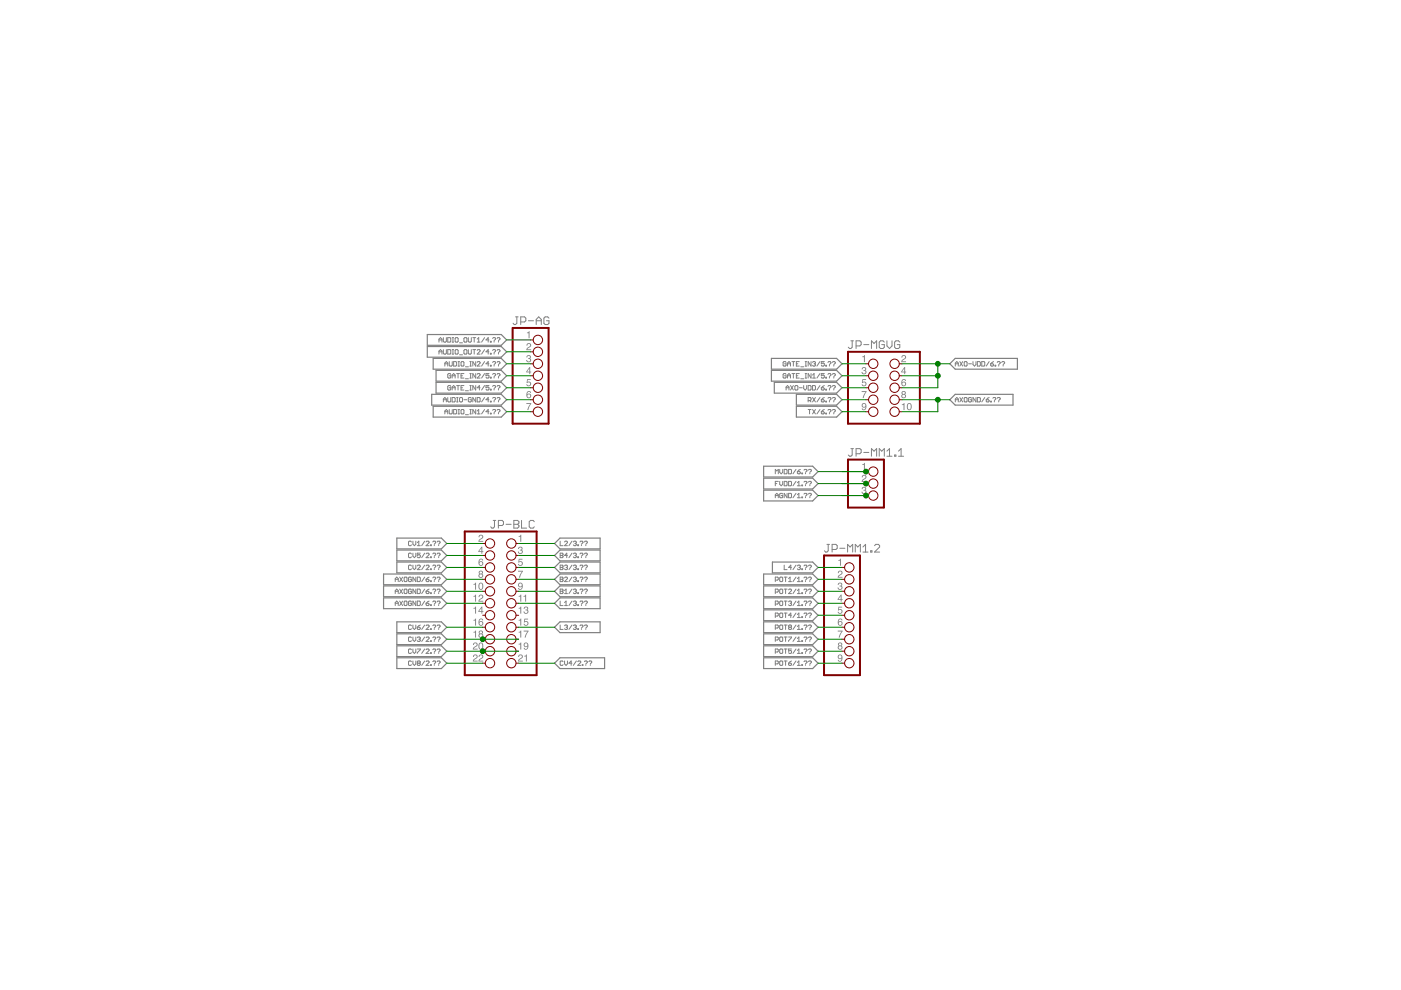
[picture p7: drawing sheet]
<svg xmlns="http://www.w3.org/2000/svg" width="297mm" height="210mm" viewBox="0 0 297 210" stroke-linecap="round" stroke-linejoin="round" font-family="sans-serif">
<path d="M180.4 95.1h.6M180.7 95.1v1.4l-.3 .2h-.3l-.2-.2M181.5 96.2h.8l.3-.3v-.5l-.3-.3h-.8v1.6M183.1 95.9h1.1M184.8 96.7v-1.6l.5 .6 .6-.6v1.6M186.4 96.7v-1.6l.5 .6 .6-.6v1.6M188 96.7h1.1M188 95.7l.6-.6v1.6M189.7 96.5h.2v.2h-.2zM190.5 96.7h1.1M190.5 95.7l.6-.6v1.6" fill="none" stroke="#808080" stroke-width=".21"/>
<g fill="#808080">
<path d="M182.8 98.4l.6-.3v1.5h-.2v-1h-.4z" fill-rule="evenodd"/>
<path d="M182.9 100.8a.52 .52 0 0 1 .8 .2 .52 .52 0 0 1-.5 .7l-.3 .3h.8v.2h-1l.2-.5a.59 .59 0 0 0 .5-.8h-.3l-.2 .3h-.2z" fill-rule="evenodd"/>
<path d="M182.9 103.3a.43 .43 0 0 1 .6 0 .43 .43 0 0 1 0 .6 .5 .5 0 0 1-.1 .9 .5 .5 0 0 1-.7-.5h.2a.3 .3 0 0 0 .4 .3 .3 .3 0 0 0 0-.6h-.2v-.1a.25 .25 0 0 0 .4-.2 .25 .25 0 0 0-.3-.3l-.5 .3z" fill-rule="evenodd"/>
</g>
<path d="M109.3 67.2h.6M109.6 67.2v1.3l-.3 .3h-.3l-.2-.3M110.4 68.3h.8l.3-.3v-.5l-.3-.3h-.8v1.6M112 68h1.1M113.7 68h1.1M113.7 68.8v-1.1l.5-.5 .6 .5v1.1M116.4 67.5l-.3-.3h-.5l-.3 .3v1l.3 .3h.5l.3-.3v-.5h-.5" fill="none" stroke="#808080" stroke-width=".21"/>
<g fill="#808080">
<path d="M111.7 70.5l.6-.3v1.5h-.2v-1.1h-.4z" fill-rule="evenodd"/>
<path d="M111.8 72.8a.52 .52 0 0 1 .8 .3 .52 .52 0 0 1-.5 .7l-.3 .3h.8v.1h-1l.2-.4a.59 .59 0 0 0 .5-.8h-.3l-.2 .3h-.2z" fill-rule="evenodd"/>
<path d="M111.8 75.4a.43 .43 0 0 1 .6-.1 .43 .43 0 0 1 0 .7 .5 .5 0 0 1-.1 .9 .5 .5 0 0 1-.7-.6h.2a.3 .3 0 0 0 .4 .3 .3 .3 0 0 0 0-.5h-.2v-.2a.25 .25 0 0 0 .4-.2 .25 .25 0 0 0-.3-.2l-.5 .3z" fill-rule="evenodd"/>
<path d="M112.2 78.1l-.5 .7h.5zM112.3 77.8h.1v1h.2v.2h-.2v.3h-.2v-.3h-.6z" fill-rule="evenodd"/>
<path d="M111.8 80.4h.7v.2h-.6l-.1 .4a.52 .52 0 0 1 .8 .2 .52 .52 0 0 1-.4 .7 .52 .52 0 0 1-.6-.4h.2a.33 .33 0 0 0 .5 .1 .33 .33 0 0 0 0-.5 .33 .33 0 0 0-.5 .1h-.2z" fill-rule="evenodd"/>
<path d="M111.8 83.1l.6-.2 .2 .4-.6-.2-.2 .5a.51 .51 0 0 1 .8 .2 .51 .51 0 0 1-.4 .7 .51 .51 0 0 1-.6-.5zM111.8 83.9a.35 .35 0 0 0 .7 0 .35 .35 0 0 0-.7 0z" fill-rule="evenodd"/>
<path d="M111.6 85.5h1l-.6 1.4h-.2l.1-.2 .5-1h-.8z" fill-rule="evenodd"/>
</g>
<path d="M104.6 110.3h.5M104.8 110.3v1.4l-.2 .3h-.3l-.3-.3M105.7 111.4h.8l.2-.2v-.6l-.2-.3h-.8v1.7M107.3 111.2h1.1M108.9 110.3h.8l.3 .3v.3l-.3 .3 .3 .2v.3l-.3 .3h-.8zM108.9 111.2h.8M110.6 110.3v1.7h1.1M113.3 110.6l-.3-.3h-.5l-.3 .3v1.1l.3 .3h.5l.3-.3" fill="none" stroke="#808080" stroke-width=".21"/>
<g fill="#808080">
<path d="M110 113.7l.5-.3v1.5h-.2v-1.1h-.3z" fill-rule="evenodd"/>
<path d="M101.6 113.5a.52 .52 0 0 1 .9 .2 .52 .52 0 0 1-.6 .7l-.3 .3h.9v.2h-1.1l.2-.5a.59 .59 0 0 0 .6-.8h-.4l-.1 .3h-.2z" fill-rule="evenodd"/>
<path d="M110 116a.43 .43 0 0 1 .7 0 .43 .43 0 0 1-.1 .6 .5 .5 0 0 1-.1 .9 .5 .5 0 0 1-.7-.6h.2a.3 .3 0 0 0 .4 .4 .3 .3 0 0 0 0-.6h-.2l.1-.1a.25 .25 0 0 0 .3-.2 .25 .25 0 0 0-.3-.3l-.5 .3z" fill-rule="evenodd"/>
<path d="M102.1 116.2l-.5 .7h.5zM102.1 115.9h.2v1h.2v.1h-.2v.4h-.2v-.4h-.7z" fill-rule="evenodd"/>
<path d="M110 118.5h.8v.2h-.7v.4a.52 .52 0 0 1 .7 .2 .52 .52 0 0 1-.3 .7 .52 .52 0 0 1-.7-.4h.2a.33 .33 0 0 0 .5 .1 .33 .33 0 0 0 0-.5 .33 .33 0 0 0-.5 .1h-.1z" fill-rule="evenodd"/>
<path d="M101.6 118.6l.6-.1 .2 .3-.6-.2-.2 .6a.51 .51 0 0 1 .8 .1 .51 .51 0 0 1-.3 .8 .51 .51 0 0 1-.6-.6zM101.7 119.5a.32 .32 0 0 0 .6 0 .32 .32 0 0 0-.6 0z" fill-rule="evenodd"/>
<path d="M109.8 121h1.1l-.6 1.5h-.3l.1-.3 .6-1h-.9z" fill-rule="evenodd"/>
<path d="M101.7 121.4a.25 .25 0 0 0 .5 0 .25 .25 0 0 0-.5 0zM101.6 122.1a.31 .31 0 0 0 .6 0 .31 .31 0 0 0-.6 0zM101.6 121.1a.43 .43 0 0 1 .7-.1 .43 .43 0 0 1-.1 .7 .46 .46 0 0 1 .1 .7 .46 .46 0 0 1-.7 0 .46 .46 0 0 1 .1-.7l-.2-.3z" fill-rule="evenodd"/>
<path d="M110 123.7a.66 .66 0 0 1 .8 .2 .66 .66 0 0 1 0 .8 .46 .46 0 0 1-.5 .4 .46 .46 0 0 1-.4-.4h.1a.3 .3 0 0 0 .4 .2 .3 .3 0 0 0 .2-.4l.1-.2a.48 .48 0 0 1-.7 .1 .48 .48 0 0 1 0-.7zM110 124a.35 .35 0 0 0 .7 0 .35 .35 0 0 0-.7 0z" fill-rule="evenodd"/>
<path d="M100.4 123.8l.5-.3v1.5h-.2v-1h-.3zM101.6 123.7a.64 .64 0 0 1 .8 .1 .64 .64 0 0 1 0 .8 .53 .53 0 0 1-.7 .4 .53 .53 0 0 1-.3-.7zM101.8 123.7a.83 .83 0 0 0 .1 1.2 .7 .7 0 0 0 .1-1.2z" fill-rule="evenodd"/>
<path d="M110 126.4l.5-.3v1.5h-.2v-1.1h-.3zM111 126.4l.5-.3v1.5h-.2v-1.1h-.3z" fill-rule="evenodd"/>
<path d="M100.4 126.4l.5-.3v1.5h-.2v-1.1h-.3zM101.6 126.2a.52 .52 0 0 1 .9 .2 .52 .52 0 0 1-.6 .7l-.3 .3h.9v.2h-1.1l.2-.5a.59 .59 0 0 0 .6-.8h-.4l-.1 .3h-.2z" fill-rule="evenodd"/>
<path d="M110 128.9l.5-.3v1.5h-.2v-1.1h-.3zM111.2 128.7a.43 .43 0 0 1 .7 0 .43 .43 0 0 1-.1 .6 .5 .5 0 0 1-.1 .9 .5 .5 0 0 1-.7-.6h.2a.3 .3 0 0 0 .4 .4 .3 .3 0 0 0 0-.6h-.2l.1-.2a.25 .25 0 0 0 .3-.1 .25 .25 0 0 0-.3-.3l-.5 .3z" fill-rule="evenodd"/>
<path d="M100.4 128.9l.5-.3v1.5h-.2v-1.1h-.3zM102.1 128.9l-.5 .7h.5zM102.1 128.6h.2v1h.2v.1h-.2v.4h-.2v-.4h-.7z" fill-rule="evenodd"/>
<path d="M110 131.4l.5-.2v1.4h-.2v-1h-.3zM111.2 131.2h.8v.2h-.7v.4a.52 .52 0 0 1 .7 .2 .52 .52 0 0 1-.3 .7 .52 .52 0 0 1-.7-.4h.2a.33 .33 0 0 0 .5 .1 .33 .33 0 0 0 0-.5 .33 .33 0 0 0-.5 .1h-.1z" fill-rule="evenodd"/>
<path d="M100.4 131.4l.5-.2v1.4h-.2v-1h-.3zM101.6 131.3l.6-.1 .2 .3-.5-.2-.3 .6a.51 .51 0 0 1 .8 .1 .51 .51 0 0 1-.3 .8 .51 .51 0 0 1-.6-.6zM101.7 132.2a.32 .32 0 0 0 .6 0 .32 .32 0 0 0-.6 0z" fill-rule="evenodd"/>
<path d="M110 134l.5-.3v1.5h-.2v-1.1h-.3zM111 133.7h1.1l-.7 1.5h-.2l.1-.3 .6-1h-.9z" fill-rule="evenodd"/>
<path d="M100.4 134l.5-.3v1.5h-.2v-1.1h-.3zM101.7 134.1a.25 .25 0 0 0 .5 0 .25 .25 0 0 0-.5 0zM101.6 134.8a.35 .35 0 0 0 .7 0 .35 .35 0 0 0-.7 0zM101.6 133.8a.43 .43 0 0 1 .7-.1 .43 .43 0 0 1-.1 .7 .46 .46 0 0 1 .1 .7 .46 .46 0 0 1-.7 0 .46 .46 0 0 1 .1-.7l-.2-.3z" fill-rule="evenodd"/>
<path d="M110 136.5l.5-.3v1.5h-.2v-1h-.3zM111.1 136.4a.66 .66 0 0 1 .9 .1 .66 .66 0 0 1 0 .9 .46 .46 0 0 1-.5 .4 .46 .46 0 0 1-.5-.4h.2a.3 .3 0 0 0 .4 .2 .3 .3 0 0 0 .2-.4v-.2a.48 .48 0 0 1-.7 .1 .48 .48 0 0 1 0-.7zM111.2 136.7a.35 .35 0 0 0 .7 0 .35 .35 0 0 0-.7 0z" fill-rule="evenodd"/>
<path d="M100.5 136.3a.52 .52 0 0 1 .8 .3 .52 .52 0 0 1-.6 .6l-.2 .3h.8v.2h-1.1l.2-.5a.59 .59 0 0 0 .6-.7l-.4-.1-.1 .4h-.2zM101.6 136.4a.64 .64 0 0 1 .8 .1 .64 .64 0 0 1 0 .8 .53 .53 0 0 1-.7 .4 .53 .53 0 0 1-.3-.7zM101.8 136.4a.83 .83 0 0 0 .1 1.2 .7 .7 0 0 0 .1-1.2z" fill-rule="evenodd"/>
<path d="M110 138.9a.52 .52 0 0 1 .9 .2 .52 .52 0 0 1-.6 .7l-.3 .3h.9v.2h-1.1l.2-.5a.59 .59 0 0 0 .6-.8h-.4l-.1 .3h-.2zM111.2 139.1l.5-.3v1.5h-.2v-1.1h-.3z" fill-rule="evenodd"/>
<path d="M100.5 138.9a.52 .52 0 0 1 .8 .2 .52 .52 0 0 1-.6 .7l-.2 .3h.8v.2h-1.1l.2-.5a.59 .59 0 0 0 .6-.8h-.4l-.1 .3h-.2zM101.6 138.9a.52 .52 0 0 1 .9 .2 .52 .52 0 0 1-.6 .7l-.3 .3h.9v.2h-1.1l.2-.5a.59 .59 0 0 0 .6-.8h-.4l-.1 .3h-.2z" fill-rule="evenodd"/>
</g>
<path d="M180.4 72.3h.6M180.7 72.3v1.3l-.3 .3h-.3l-.2-.3M181.5 73.3h.8l.3-.2v-.6l-.3-.2h-.8v1.6M183.1 73.1h1.1M184.8 73.9v-1.6l.5 .5 .6-.5v1.6M187.5 72.5l-.3-.2h-.5l-.3 .2v1.1l.3 .3h.5l.3-.3v-.5h-.6M188 72.3v1l.6 .6 .5-.6v-1M190.8 72.5l-.3-.2h-.6l-.2 .2v1.1l.2 .3h.6l.3-.3v-.5h-.6" fill="none" stroke="#808080" stroke-width=".21"/>
<g fill="#808080">
<path d="M182.8 75.6l.6-.3v1.5h-.2v-1.1h-.4z" fill-rule="evenodd"/>
<path d="M191.3 75.4a.52 .52 0 0 1 .8 .2 .52 .52 0 0 1-.5 .7l-.3 .3h.8v.2h-1l.2-.5a.59 .59 0 0 0 .5-.8h-.3l-.2 .3h-.2z" fill-rule="evenodd"/>
<path d="M182.9 77.9a.43 .43 0 0 1 .6 0 .43 .43 0 0 1 0 .6 .5 .5 0 0 1-.1 .9 .5 .5 0 0 1-.7-.5h.2a.3 .3 0 0 0 .4 .3 .3 .3 0 0 0 0-.6h-.2v-.1a.25 .25 0 0 0 .4-.2 .25 .25 0 0 0-.3-.3l-.5 .3z" fill-rule="evenodd"/>
<path d="M191.7 78.1l-.5 .7h.5zM191.7 77.8h.2v1h.2v.2h-.2v.3h-.2v-.3h-.6z" fill-rule="evenodd"/>
<path d="M182.9 80.4h.7v.2h-.6l-.1 .4a.52 .52 0 0 1 .8 .2 .52 .52 0 0 1-.4 .7 .52 .52 0 0 1-.6-.4h.2a.33 .33 0 0 0 .5 .1 .33 .33 0 0 0 0-.5 .33 .33 0 0 0-.5 .1h-.2z" fill-rule="evenodd"/>
<path d="M191.3 80.5l.5-.1 .3 .4-.6-.2-.2 .5a.51 .51 0 0 1 .8 .2 .51 .51 0 0 1-.4 .7 .51 .51 0 0 1-.6-.6zM191.3 81.4a.35 .35 0 0 0 .7 0 .35 .35 0 0 0-.7 0z" fill-rule="evenodd"/>
<path d="M182.7 82.9h1l-.6 1.5h-.2l.1-.3 .5-1h-.8z" fill-rule="evenodd"/>
<path d="M191.3 83.3a.25 .25 0 0 0 .5 0 .25 .25 0 0 0-.5 0zM191.3 84a.31 .31 0 0 0 .6 0 .31 .31 0 0 0-.6 0zM191.3 83a.43 .43 0 0 1 .6-.1 .43 .43 0 0 1 0 .7 .46 .46 0 0 1 0 .7 .46 .46 0 0 1-.6 0 .46 .46 0 0 1 0-.7l-.2-.3z" fill-rule="evenodd"/>
<path d="M182.8 85.6a.66 .66 0 0 1 .9 .2 .66 .66 0 0 1-.1 .8 .46 .46 0 0 1-.5 .4 .46 .46 0 0 1-.4-.4h.2a.3 .3 0 0 0 .4 .2 .3 .3 0 0 0 .2-.3v-.2a.48 .48 0 0 1-.7 0 .48 .48 0 0 1 0-.7zM182.9 85.9a.32 .32 0 0 0 .6 0 .32 .32 0 0 0-.6 0z" fill-rule="evenodd"/>
<path d="M191.2 85.7l.6-.2v1.4h-.2v-1h-.4zM192.4 85.6a.64 .64 0 0 1 .8 .1 .64 .64 0 0 1 .1 .9 .53 .53 0 0 1-.7 .3 .53 .53 0 0 1-.3-.7zM192.6 85.7a.83 .83 0 0 0 .2 1.1 .7 .7 0 0 0 0-1.2z" fill-rule="evenodd"/>
</g>
<path d="M175.3 115.4h.6M175.6 115.4v1.4l-.3 .3h-.3l-.2-.3M176.4 116.5h.8l.3-.3v-.5l-.3-.3h-.8v1.7M178.1 116.2h1M179.7 117.1v-1.7l.5 .6 .6-.6v1.7M181.3 117.1v-1.7l.6 .6 .5-.6v1.7M183 117.1h1M183 116l.5-.6v1.7M184.6 116.8h.3v.3h-.3zM185.4 115.7l.3-.3h.5l.3 .3v.3l-1.1 1.1h1.1" fill="none" stroke="#808080" stroke-width=".21"/>
<g fill="#808080">
<path d="M177.7 118.7l.6-.2v1.4h-.2v-1h-.4z" fill-rule="evenodd"/>
<path d="M177.8 121.1a.52 .52 0 0 1 .8 .2 .52 .52 0 0 1-.5 .7l-.3 .3h.8v.2h-1l.2-.5a.59 .59 0 0 0 .5-.8h-.3l-.2 .3h-.2z" fill-rule="evenodd"/>
<path d="M177.8 123.6a.43 .43 0 0 1 .6 0 .43 .43 0 0 1 0 .6 .5 .5 0 0 1-.1 .9 .5 .5 0 0 1-.7-.5h.2a.3 .3 0 0 0 .4 .3 .3 .3 0 0 0 0-.6h-.2v-.1a.25 .25 0 0 0 .4-.2 .25 .25 0 0 0-.3-.3l-.5 .3z" fill-rule="evenodd"/>
<path d="M178.2 126.4l-.4 .6h.4zM178.3 126.1h.1v.9h.3v.2h-.3v.4h-.2v-.4h-.6z" fill-rule="evenodd"/>
<path d="M177.8 128.6h.7v.2h-.6l-.1 .4a.52 .52 0 0 1 .8 .3 .52 .52 0 0 1-.4 .7 .52 .52 0 0 1-.6-.5h.2a.33 .33 0 0 0 .5 .2 .33 .33 0 0 0 0-.5 .33 .33 0 0 0-.5 0h-.1z" fill-rule="evenodd"/>
<path d="M177.8 131.3l.6-.1 .2 .3-.6-.2-.2 .6a.51 .51 0 0 1 .8 .1 .51 .51 0 0 1-.4 .8 .51 .51 0 0 1-.6-.6zM177.8 132.2a.35 .35 0 0 0 .7 0 .35 .35 0 0 0-.7 0z" fill-rule="evenodd"/>
<path d="M177.6 133.7h1.1l-.7 1.5h-.2l.1-.3 .5-1h-.8z" fill-rule="evenodd"/>
<path d="M177.9 136.6a.25 .25 0 0 0 .5 0 .25 .25 0 0 0-.5 0zM177.8 137.3a.31 .31 0 0 0 .6 0 .31 .31 0 0 0-.6 0zM177.8 136.3a.43 .43 0 0 1 .6 0 .43 .43 0 0 1 0 .6 .46 .46 0 0 1 .1 .7 .46 .46 0 0 1-.7 0 .46 .46 0 0 1 .1-.7l-.2-.3z" fill-rule="evenodd"/>
<path d="M177.7 138.9a.66 .66 0 0 1 .9 .2 .66 .66 0 0 1-.1 .8 .46 .46 0 0 1-.4 .4 .46 .46 0 0 1-.5-.4h.2a.3 .3 0 0 0 .4 .2 .3 .3 0 0 0 .2-.3v-.2a.48 .48 0 0 1-.7 0 .48 .48 0 0 1 0-.7zM177.8 139.3a.32 .32 0 0 0 .6 0 .32 .32 0 0 0-.6 0z" fill-rule="evenodd"/>
</g>
<g fill="none" stroke="#808080" stroke-width=".25">
<path d="M90.6 73.5h15.7l1.1 1.1-1.1 1.1h-15.7zM90.6 70.9h15.7l1.1 1.2-1.1 1.1h-15.7zM91.8 76h14.5l1.1 1.1-1.1 1.2h-14.5zM92.5 78.5h13.8l1.1 1.2-1.1 1.1h-13.8zM163.6 76h13.8l1.1 1.1-1.1 1.2h-13.8zM163.6 78.5h13.8l1.1 1.2-1.1 1.1h-13.8zM201.4 77.1l1.1-1.1h13.2v2.3h-13.2zM91.5 83.6h14.8l1.1 1.2-1.1 1.1h-14.8zM91.8 86.1h14.5l1.1 1.2-1.1 1.1h-14.5zM92.5 81.1h13.8l1.1 1.1-1.1 1.2h-13.8zM161.9 98.8h10.4l1.1 1.2-1.1 1.1h-10.4zM164.2 81.1h13.2l1.1 1.1-1.1 1.2h-13.2z"/>
<path d="M168.8 83.6h8.6l1.1 1.2-1.1 1.1h-8.6zM168.8 86.1h8.6l1.1 1.2-1.1 1.1h-8.6zM201.4 84.8l1.1-1.2h12.3v2.3h-12.3zM84.1 114.1h9.5l1.1 1.1-1.1 1.2h-9.5zM84.1 116.6h9.5l1.1 1.2-1.1 1.1h-9.5zM84.1 119.2h9.5l1.1 1.1-1.1 1.2h-9.5zM117.6 115.2l1.1-1.1h8.5v2.3h-8.5zM117.6 117.8l1.1-1.2h8.5v2.3h-8.5zM161.9 101.4h10.4l1.1 1.1-1.1 1.2h-10.4zM161.9 103.9h10.4l1.1 1.2-1.1 1.1h-10.4zM163.8 119.2h8.5l1.1 1.1-1.1 1.2h-8.5zM81.3 126.8h12.3l1.1 1.1-1.1 1.2h-12.3z"/>
<path d="M81.3 124.2h12.3l1.1 1.2-1.1 1.1h-12.3zM81.3 121.7h12.3l1.1 1.1-1.1 1.2h-12.3zM84.1 131.8h9.5l1.1 1.2-1.1 1.1h-9.5zM84.1 134.4h9.5l1.1 1.1-1.1 1.2h-9.5zM84.1 136.9h9.5l1.1 1.2-1.1 1.1h-9.5zM84.1 139.5h9.5l1.1 1.1-1.1 1.2h-9.5zM117.6 120.3l1.1-1.1h8.5v2.3h-8.5zM117.6 133l1.1-1.2h8.5v2.3h-8.5zM117.6 127.9l1.1-1.1h8.5v2.3h-8.5zM117.6 122.8l1.1-1.1h8.5v2.3h-8.5zM117.6 125.4l1.1-1.2h8.5v2.3h-8.5zM161.9 139.5h10.4l1.1 1.1-1.1 1.2h-10.4z"/>
<path d="M161.9 134.4h10.4l1.1 1.1-1.1 1.2h-10.4zM161.9 131.8h10.4l1.1 1.2-1.1 1.1h-10.4zM161.9 126.8h10.4l1.1 1.1-1.1 1.2h-10.4zM161.9 124.2h10.4l1.1 1.2-1.1 1.1h-10.4zM161.9 121.7h10.4l1.1 1.1-1.1 1.2h-10.4zM161.9 136.9h10.4l1.1 1.2-1.1 1.1h-10.4zM161.9 129.3h10.4l1.1 1.2-1.1 1.1h-10.4zM117.6 140.6l1.1-1.1h9.5v2.3h-9.5z"/>
</g>
<g fill="none" stroke="#808080" stroke-width=".21">
<path d="M93.1 72.5v-.6l.3-.3 .3 .3v.6M93.1 75.1v-.7l.3-.3 .3 .3v.7M93.1 74.6h.6M93.1 72.1h.6M94 71.6v.8l.2 .1 .4-.1v-.8M94 74.1v.8l.2 .2 .4-.2v-.8M94.3 77.6v-.6l.3-.3 .3 .3v.6M94.3 77.1h.6M94.9 74.1h.5l.2 .2v.6l-.2 .2h-.5zM94.9 71.6h.5l.2 .2v.6l-.2 .1h-.5zM95.2 76.7v.7l.2 .2 .5-.2v-.7M95.6 79.4l-.2-.2-.5 .2v.6l.5 .2 .2-.5h-.4"/>
<path d="M95.9 75.1h.3M95.9 74.1h.3M95.9 72.5h.3M95.9 71.6h.3M95.9 79.7h.6M96 71.6v.9M96 74.1v1M96.2 76.7h.4l.2 .1v.6l-.2 .2h-.4zM96.6 74.1l.5 .2v.6l-.1 .2h-.4l-.1-.2v-.6zM96.6 71.6l.5 .2v.6l-.1 .1h-.4l-.1-.1v-.6zM96.8 79.2h.6M97.1 77.6h.3"/>
<path d="M97.1 76.7h.3M97.1 79.2v1M97.3 76.7v.9M97.4 75.2h.7M97.4 72.7h.7M97.7 79.7h.4M97.9 76.7h.3l.2 .1v.6l-.2 .2h-.3l-.2-.2v-.6zM98.4 74.3l.1-.2h.3l.2 .2v.6l-.2 .2-.4-.2zM98.4 79.2h-.7v1h.7M98.5 71.6h.3l.2 .2v.6l-.2 .1-.4-.1v-.6zM98.7 77.8h.6M99.3 74.1v.8l.2 .2h.3l.1-.2v-.8"/>
<path d="M99.3 71.6v.8l.2 .1h.3l.1-.1v-.8M99.6 77.6h.3M99.6 76.7h.3M99.6 79.2h.3M99.8 76.7v.9M99.8 79.2v1M100.2 74.1h.7M100.2 71.6h.7M100.5 71.6v.9M100.5 74.1v1M100.9 76.7v.9l-.7-.9v.9M100.9 79.2v1l-.7-1v1"/>
<path d="M101.2 74.3l.1-.2h.3l.2 .2-.6 .8h.6M101.2 76.8l.1-.1h.3l.2 .1-.6 .8h.6M101.2 79.4l.1-.2h.3l.2 .2-.6 .8h.6M101.2 72.5h.6M101.2 71.9l.3-.3v.9M102.7 74.1l-.6 1M102.7 71.6l-.6 .9M102.7 76.7l-.6 .9M102.7 79.2l-.6 1M103.7 74.6h-.7l.5-.5v1M103.7 72.1h-.7l.5-.5v.9M103.7 77.1h-.7l.5-.4v.9"/>
<path d="M103.7 79.2h-.7v.5l.4-.2 .3 .2-.2 .5-.5-.2M104 74.9h.1v.2h-.1zM104 72.4h.1v.1h-.1zM104 77.4h.1v.2h-.1zM104 80h.1v.2h-.1zM104.4 74.3l.2-.2h.3l.2 .2-.3 .5M104.4 71.8l.2-.2h.3l.2 .2-.3 .4M104.4 76.8l.2-.1h.3l.2 .1-.3 .5M104.4 79.4l.2-.2h.3l.2 .2-.3 .4M104.8 72.4v.1M104.8 74.9v.2M104.8 77.4v.2"/>
<path d="M104.8 80v.2M105.4 74.3l.1-.2h.4l.1 .2-.3 .5M105.4 71.8l.1-.2h.4l.1 .2-.3 .4M105.4 76.8l.1-.1h.4l.1 .1-.3 .5M105.4 79.4l.1-.2h.4l.1 .2-.3 .4M105.7 72.4v.1M105.7 74.9v.2M105.7 77.4v.2M105.7 80v.2M166.7 76.8l-.2-.1-.5 .1v.6l.2 .2 .5-.2v-.3h-.4M166.7 79.4l-.2-.2-.5 .2v.6l.2 .2 .5-.2v-.3h-.4M167 77.1h.6"/>
<path d="M167 79.7h.6M167 77.6v-.6l.3-.3 .3 .3v.6M167.9 76.7h.6M167.9 79.2h.6M168.2 76.7v.9M168.2 79.2v1M168.8 77.1h.4M168.8 79.7h.4M169.5 76.7h-.7v.9h.7M169.5 79.2h-.7v1h.7M169.8 77.8h.6M170.7 77.6h.3"/>
<path d="M170.7 76.7h.3M170.7 79.2h.3M170.9 76.7v.9M170.9 79.2v1M172 76.7v.9l-.7-.9v.9M172 79.2v1l-.7-1v1M172.3 76.8l.1-.1h.3l.2 .1-.2 .3M172.3 79.5l.3-.3v1M172.6 77.1h.1M172.7 77.1l.2 .2-.2 .3h-.3l-.1-.2M173.8 79.2l-.6 1M173.8 76.7l-.6 .9"/>
<path d="M174.8 76.7h-.7v.4l.4-.1 .3 .1-.2 .5h-.3l-.2-.2M174.8 79.2h-.7v.5l.4-.2 .3 .2-.2 .5h-.3l-.2-.2M175.1 77.4h.1v.2h-.1zM175.1 80h.1v.2h-.1zM175.5 76.8l.2-.1h.3l.2 .1-.3 .5M175.5 79.4l.2-.2h.3l.2 .2-.3 .4M175.9 77.4v.2M175.9 80v.2M176.5 76.8l.1-.1h.4l.1 .1-.3 .5M176.5 79.4l.1-.2h.4l.1 .2-.3 .4M176.8 77.4v.2M176.8 80v.2"/>
<path d="M202.5 77.1h.7M202.5 77.6v-.6l.4-.3 .3 .3v.6M203.5 76.7l.6 .9M204.1 76.7l-.6 .9M204.6 76.7h.3l.1 .1v.6l-.1 .2h-.3l-.2-.2v-.6zM205.4 77.1h.6M206.3 76.7v.6l.3 .3 .3-.3v-.6M207.2 76.7h.5l.2 .1v.6l-.2 .2h-.5zM208.2 76.7h.4l.2 .1v.6l-.2 .2h-.4zM209.7 76.7l-.6 .9M210 77.1h.5l.2 .3-.2 .2h-.3zM210.7 76.7l-.7 .4"/>
<path d="M211 77.4h.1v.2h-.1zM211.4 76.8l.2-.1 .5 .1-.3 .5M211.8 77.4v.2M212.4 76.8l.1-.1 .5 .1-.3 .5M212.7 77.4v.2M94 85.2v-.6l.3-.3 .3 .3v.6M94 84.8h.6M94.3 87.8v-.7l.3-.3 .3 .3v.7M94.3 87.3h.6M94.9 84.3v.8l.2 .1 .5-.1v-.8M95.2 86.8v.8l.2 .2 .5-.2v-.8M95.6 81.9l-.2-.2-.5 .2v.6l.5 .2 .2-.5h-.4"/>
<path d="M95.9 80.2v-.7l.3-.3 .3 .3v.7M95.9 82.7v-.6l.3-.4 .3 .4v.6M95.9 84.3h.5l.1 .1v.7l-.1 .1h-.5zM95.9 82.2h.6M96.2 86.8l.6 .2v.6l-.2 .2h-.4zM96.8 81.7h.6M96.8 84.3h.3M96.8 85.2h.3M97 84.3v.9M97.1 81.7v1M97.1 86.8h.3M97.1 87.8h.3"/>
<path d="M97.3 86.8v1M97.4 84.4l.2-.1 .5 .1v.7l-.2 .1-.5-.1zM97.7 87l.2-.2 .5 .2v.6l-.2 .2-.5-.2zM97.7 82.2h.4M98.4 81.7h-.7v1h.7M98.4 84.8h.6M98.7 80.3h.6M98.7 82.8h.6M98.7 87.9h.6M99.6 80.2h.3M99.6 81.7h.3M99.6 82.7h.3"/>
<path d="M99.6 86.8h.3M99.6 87.8h.3M99.8 81.7v1M99.8 86.8v1M99.9 84.4l-.1-.1-.5 .1v.7l.5 .1 .1-.4h-.3M100.9 81.7v1l-.7-1v1M100.9 84.3v.9l-.7-.9v.9M100.9 86.8v1l-.7-1v1M101.2 84.3h.4l.2 .1v.7l-.2 .1h-.4zM101.2 87.1l.3-.3v1M101.2 87.8h.6M101.8 82.2h-.6l.4-.5v1"/>
<path d="M102.7 81.7l-.6 1M102.7 84.3l-.6 .9M102.7 86.8l-.6 1M103.7 84.8h-.7l.5-.5v.9M103.7 87.3h-.7l.5-.5v1M103.7 81.7h-.7v.5l.4-.1 .3 .1-.2 .5-.5-.2M104 82.5h.1v.2h-.1zM104 85.1h.1v.1h-.1zM104 87.6h.1v.2h-.1zM104.4 81.9l.2-.2h.3l.2 .2-.3 .5M104.4 84.4l.2-.1 .5 .1-.3 .5M104.4 87l.2-.2 .5 .2-.3 .5"/>
<path d="M104.8 82.5v.2M104.8 85.1v.1M104.8 87.6v.2M105.4 81.9l.1-.2h.4l.1 .2-.3 .5M105.4 84.4l.1-.1 .5 .1-.3 .5M105.4 87l.1-.2 .5 .2-.3 .5M105.7 82.5v.2M105.7 85.1v.1M105.7 87.6v.2M165.3 99.5v.6l.3 .4 .3-.4v-.6M166.3 99.5h.4l.2 .2v.6l-.2 .2h-.4zM166.7 82.7v-.6l.3-.4 .3 .4v.6"/>
<path d="M166.7 82.2h.6M167 80.2v-.7l.3-.3 .3 .3v.7M167.2 99.5h.5l.1 .2v.6l-.1 .2h-.5zM167.6 81.7l.6 1M168.2 81.7l-.6 1M168.7 81.7l.5 .2v.6l-.2 .2h-.3l-.2-.2v-.6zM168.8 99.5l-.7 1M169.1 100h.4l.2 .3-.5 .2-.1-.2zM169.5 82.2h.6M169.7 99.5l-.6 .5M169.8 80.3h.6M170.4 81.7v.7l.3 .3 .3-.3v-.7"/>
<path d="M170.5 99.7l.1-.2 .5 .2-.3 .4M170.7 80.2h.3M171.3 81.7h.5l.2 .2v.6l-.2 .2h-.5zM171.3 84.9h.5l.2-.1-.2-.5h-.5v.9M171.3 86.8h.7M171.4 99.7l.2-.2 .4 .2-.3 .4M171.6 84.9l.4 .3M171.6 86.8v1M172.3 80.2h.6M172.3 81.7h.4l.2 .2v.6l-.2 .2h-.4zM172.3 84.3l.6 .9M172.3 86.8l.6 1"/>
<path d="M172.9 84.3l-.6 .9M172.9 86.8l-.6 1M173.8 81.7l-.6 1M173.8 84.3l-.6 .9M173.8 86.8l-.6 1M174.1 82.2h.5l.2 .3-.5 .2zM174.1 87.3h.5l.2 .3-.5 .2zM174.1 84.8h.5l.2 .3-.5 .1zM174.8 81.7l-.7 .5M174.8 84.3l-.7 .5M174.8 86.8l-.7 .5M175.1 82.5h.1v.2h-.1z"/>
<path d="M175.1 85.1h.1v.1h-.1zM175.1 87.6h.1v.2h-.1zM175.5 81.9l.2-.2h.3l.2 .2-.3 .5M175.5 84.4l.2-.1 .5 .1-.3 .5M175.5 87l.2-.2 .5 .2-.3 .5M175.9 82.5v.2M175.9 85.1v.1M175.9 87.6v.2M176.5 87l.1-.2 .5 .2-.3 .5M176.5 81.9l.1-.2h.4l.1 .2-.3 .5M176.5 84.4l.1-.1 .5 .1-.3 .5M176.8 82.5v.2"/>
<path d="M176.8 85.1v.1M176.8 87.6v.2M202.5 85.2v-.6l.4-.3 .3 .3v.6M202.5 84.8h.7M203.5 84.3l.6 .9M204.1 84.3l-.6 .9M204.6 84.3l.4 .1v.7l-.1 .1-.5-.1v-.7zM206 84.4l-.2-.1-.4 .1v.7l.1 .1 .5-.1v-.3h-.3M206.9 84.3v.9l-.6-.9v.9M207.2 84.3l.7 .1v.7l-.2 .1h-.5zM208.8 84.3l-.6 .9M209.1 84.8h.5l.1 .3-.4 .1z"/>
<path d="M209.7 84.3l-.6 .5M210 85.1l.2 .1zM210.5 84.4l.2-.1 .4 .1-.3 .5M210.8 85.1v.1M211.4 84.4l.2-.1 .5 .1-.3 .5M211.8 85.1v.1M87.2 114.9l-.1-.2h-.3l-.2 .2v.6l.2 .2h.3l.1-.2M87.2 117.5l-.1-.2h-.3l-.2 .2v.6l.2 .1h.3l.1-.1M87.2 120l-.1-.2h-.3l-.2 .2v.6l.2 .2h.3l.1-.2M87.5 114.7v.7l.4 .3 .3-.3v-.7M87.5 117.3v.6l.4 .3 .3-.3v-.6M87.5 119.8v.7l.4 .3 .3-.3v-.7"/>
<path d="M88.5 115.7h.6M88.5 115.1l.3-.4v1M88.5 120l.1-.2 .5 .2-.6 .8h.6M89.1 117.3h-.6v.5l.3-.2 .3 .2-.2 .4h-.3l-.1-.1M90 114.7l-.6 1M90 117.3l-.6 .9M90 119.8l-.6 1M90.3 114.9l.2-.2h.3l.2 .2-.7 .8h.7M90.3 117.5l.2-.2h.3l.2 .2-.7 .7h.7M90.3 120l.2-.2h.3l.2 .2-.7 .8h.7M91.3 115.5h.1v.2h-.1zM91.3 118.1h.1v.1h-.1z"/>
<path d="M91.8 114.9l.1-.2h.3l.2 .2-.3 .5M91.8 117.5l.1-.2h.3l.2 .2-.3 .4M91.8 120l.1-.2h.3l.2 .2-.3 .5M92.1 115.5v.2M92.1 118.1v.1M92.7 114.9l.1-.2h.4l.1 .2-.3 .5M92.7 117.5l.1-.2h.4l.1 .2-.3 .4M92.7 120l.1-.2h.4l.1 .2-.3 .5M93 115.5v.2M93 118.1v.1M118.8 114.7v1h.6M118.8 117.3h.4l.2 .2-.2 .3 .2 .3-.2 .1h-.4z"/>
<path d="M118.8 119.8h.4l.2 .2-.2 .3 .2 .3-.2 .2h-.4zM118.8 117.8h.4M119.7 114.9l.1-.2h.4l.1 .2-.6 .8h.6M119.7 120l.1-.2h.4l.1 .2-.1 .3M120.3 117.8h-.6l.5-.5v.9M121.3 119.8l-.7 1M121.3 117.3l-.7 .9M121.3 114.7l-.7 1M121.6 114.9l.4-.2 .2 .2-.2 .3M121.6 117.5l.4-.2 .2 .2-.2 .3M121.6 120l.4-.2 .2 .2-.2 .3M121.9 117.8h.1"/>
<path d="M121.9 115.2h.1M122 115.2l.2 .2-.2 .3-.4-.2M122 117.8l.2 .1-.2 .3-.4-.1M122.5 115.5h.2v.2h-.2zM122.5 118.1h.2v.1h-.2zM123 114.9l.1-.2h.3l.2 .2-.3 .5M123 117.5l.1-.2h.3l.2 .2-.3 .4M123 120l.1-.2h.3l.2 .2-.3 .5M123.3 115.5v.2M123.3 118.1v.1M123.9 114.9l.2-.2h.3l.1 .2-.3 .5M123.9 117.5l.2-.2h.3l.1 .2-.3 .4"/>
<path d="M123.9 120l.2-.2h.3l.1 .2-.3 .5M124.2 115.5v.2M124.2 118.1v.1M164.4 100.5v-1l.3 .3 .3-.3v1M164.4 105.5v-.6l.3-.3 .3 .3v.6M164.4 102.5h.3M164.4 105.1h.6M165 102.1h-.6v.9M165.3 102.1v.6l.3 .3 .3-.3v-.6M165.9 104.8l-.1-.2-.5 .2v.6l.5 .1 .1-.4h-.3M166.3 119.8v1h.6M166.3 102.1h.4l.2 .1v.6l-.2 .2h-.4z"/>
<path d="M166.9 104.6v.9l-.6-.9v.9M167.2 102.1h.5l.1 .1v.6l-.1 .2h-.5zM167.2 104.6h.5l.1 .2v.6l-.1 .1h-.5zM168.8 102.1l-.7 .9M168.8 104.6l-.7 .9M168.8 119.8l-.7 1M169.1 120l.4-.2 .2 .2-.2 .3M169.1 103h.6M169.1 102.4l.3-.3v.9M169.1 104.9l.3-.3v.9M169.1 105.5h.6M170 100.3h.2v.2h-.2z"/>
<path d="M170 102.8h.2v.2h-.2zM170 105.4h.2v.1h-.2zM170.5 120l.1-.2h.3l.2 .2-.3 .5M170.5 102.2l.1-.1 .5 .1-.3 .5M170.5 104.8l.1-.2 .5 .2-.3 .4M170.8 100.3v.2M170.8 102.8v.2M170.8 105.4v.1M171.4 120l.2-.2h.3l.1 .2-.3 .5M171.4 104.8l.2-.2 .4 .2-.3 .4M171.4 102.2l.2-.1 .4 .1-.3 .5M171.7 100.3v.2"/>
<path d="M171.7 102.8v.2M171.7 105.4v.1M83.8 127.9h.6M83.8 125.4h.6M83.8 122.8h.6M83.8 123.3v-.6l.3-.3 .3 .3v.6M83.8 125.9v-.7l.3-.3 .3 .3v.7M83.8 128.4v-.6l.3-.4 .3 .4v.6M84.7 122.4l.7 .9M84.7 124.9l.7 1M84.7 127.4l.7 1M85.4 122.4l-.7 .9"/>
<path d="M85.4 124.9l-.7 1M85.4 127.4l-.7 1M85.8 127.4h.3l.2 .2v.6l-.2 .2h-.3l-.1-.2v-.6zM85.8 124.9h.3l.2 .2v.6l-.2 .2h-.3l-.1-.2v-.6zM85.8 122.4h.3l.2 .1v.6l-.2 .2h-.3l-.1-.2v-.6zM87.2 122.5l-.1-.1h-.3l-.2 .1v.6l.2 .2h.3l.1-.5h-.3M87.2 125.1l-.1-.2h-.3l-.2 .2v.6l.2 .2h.3l.1-.5h-.3M87.2 127.6l-.1-.2h-.3l-.2 .2v.6l.2 .2h.3l.1-.5h-.3M87.2 132.7l-.1-.2-.5 .2v.6l.2 .2 .4-.2M87.2 135.2l-.1-.1-.5 .1v.6l.2 .2 .4-.2M87.2 137.8l-.1-.2-.5 .2v.6l.2 .1 .4-.1M87.5 132.5v.7l.4 .3 .3-.3v-.7"/>
<path d="M87.5 135.1v.6l.4 .3 .3-.3v-.6M87.5 137.6v.6l.4 .3 .3-.3v-.6M88.2 122.4v.9l-.7-.9v.9M88.2 124.9v1l-.7-1v1M88.2 127.4v1l-.7-1v1M88.5 122.4h.4l.2 .1v.6l-.2 .2h-.4zM88.5 124.9h.4l.2 .2v.6l-.2 .2h-.4zM88.5 127.4h.4l.2 .2v.6l-.2 .2h-.4zM88.5 133h.4l.2 .3-.5 .2zM88.5 137.6h.6l-.6 .9M88.5 135.2l.4-.1 .2 .1-.2 .3M88.8 135.5h.1"/>
<path d="M88.9 135.5l.2 .2-.2 .3-.4-.2M89.1 132.5l-.6 .5M90 135.1l-.6 .9M90 132.5l-.6 1M90 137.6l-.6 .9M90 122.4l-.6 .9M90 124.9l-.6 1M90 127.4l-.6 1M90.3 122.8h.5l.2 .3-.2 .2h-.3zM90.3 125.4h.5l.2 .3-.2 .2h-.3zM90.3 127.9h.5l.2 .3-.2 .2h-.3zM90.3 132.7l.2-.2 .5 .2v.1l-.7 .7h.7"/>
<path d="M90.3 135.2l.2-.1 .5 .1v.2l-.7 .6h.7M90.3 137.8l.2-.2 .5 .2v.1l-.7 .6h.7M91 122.4l-.7 .4M91 124.9l-.7 .5M91 127.4l-.7 .5M91.3 120.6h.1v.2h-.1zM91.3 123.1h.1v.2h-.1zM91.3 125.7h.1v.2h-.1zM91.3 128.2h.1v.2h-.1zM91.3 133.3l.1 .2zM91.3 135.8l.1 .2zM91.3 138.4l.1 .1z"/>
<path d="M91.8 122.5l.1-.1h.3l.2 .1-.3 .5M91.8 125.1l.1-.2h.3l.2 .2-.3 .4M91.8 127.6l.1-.2h.3l.2 .2-.3 .5M91.8 132.7l.1-.2 .5 .2-.3 .5M91.8 135.2l.1-.1 .5 .1-.3 .5M91.8 137.8l.1-.2 .5 .2-.3 .4M92.1 120.6v.2M92.1 123.1v.2M92.1 125.7v.2M92.1 128.2v.2M92.1 133.3v.2M92.1 135.8v.2"/>
<path d="M92.1 138.4v.1M92.7 122.5l.1-.1h.4l.1 .1-.3 .5M92.7 125.1l.1-.2h.4l.1 .2-.3 .4M92.7 127.6l.1-.2h.4l.1 .2-.3 .5M92.7 132.7l.1-.2 .5 .2-.3 .5M92.7 135.2l.1-.1 .5 .1-.3 .5M92.7 137.8l.1-.2 .5 .2-.3 .4M93 120.6v.2M93 123.1v.2M93 125.7v.2M93 128.2v.2M93 133.3v.2"/>
<path d="M93 135.8v.2M93 138.4v.1M118.8 132.5v1h.6M118.8 122.4h.4l.2 .1-.2 .3 .2 .3-.2 .2h-.4zM118.8 124.9h.4l.2 .2-.2 .3 .2 .3-.2 .2h-.4zM118.8 127.4v1h.6M118.8 125.4h.4M118.8 122.8h.4M118.8 120.3h.4M119.7 132.7l.5-.2 .1 .2-.1 .3M119.7 128.4h.6M119.7 127.8l.3-.4v1"/>
<path d="M119.7 125.2l.3-.3v1M119.7 125.9h.6M119.7 122.5l.1-.1h.4l.1 .1-.6 .8h.6M120 133h.2M120 120.3h.2M120.2 120.3l.1 .2-.1 .3h-.4l-.1-.2M120.2 133l.1 .2-.1 .3-.5-.2M121.3 127.4l-.7 1M121.3 124.9l-.7 1M121.3 122.4l-.7 .9M121.3 132.5l-.7 1M121.6 132.7l.4-.2 .2 .2-.2 .3"/>
<path d="M121.6 127.6l.4-.2 .2 .2-.2 .3M121.6 122.5l.4-.1 .2 .1-.2 .3M121.6 125.1l.4-.2 .2 .2-.2 .3M121.9 133h.1M121.9 127.9h.1M121.9 125.4h.1M121.9 122.8h.1M121.9 120.3h.1M122 120.3l.2 .2-.2 .3-.4-.2M122 133l.2 .2-.2 .3-.4-.2M122 127.9l.2 .2-.2 .3-.4-.2M122 122.8l.2 .2-.2 .3-.4-.2"/>
<path d="M122 125.4l.2 .1-.2 .4-.4-.2M122.5 120.6h.2v.2h-.2zM122.5 133.3h.2v.2h-.2zM122.5 128.2h.2v.2h-.2zM122.5 123.1h.2v.2h-.2zM122.5 125.7h.2v.2h-.2zM123 132.7l.1-.2 .5 .2-.3 .5M123 127.6l.1-.2h.3l.2 .2-.3 .5M123 122.5l.1-.1h.3l.2 .1-.3 .5M123 125.1l.1-.2h.3l.2 .2-.3 .4M123.3 120.6v.2M123.3 123.1v.2"/>
<path d="M123.3 125.7v.2M123.3 128.2v.2M123.3 133.3v.2M123.9 132.7l.2-.2 .4 .2-.3 .5M123.9 127.6l.2-.2h.3l.1 .2-.3 .5M123.9 122.5l.2-.1h.3l.1 .1-.3 .5M123.9 125.1l.2-.2h.3l.1 .2-.3 .4M124.2 120.6v.2M124.2 123.1v.2M124.2 125.7v.2M124.2 128.2v.2M124.2 133.3v.2"/>
<path d="M164.4 135.7h.4l.2-.5-.6-.1v.9M164.4 133.2h.4l.2-.5-.6-.2v1M164.4 128.1h.4l.2-.2-.2-.5h-.4v1M164.4 125.5h.4l.2-.4-.2-.2h-.4v1M164.4 123h.4l.2-.5-.2-.1h-.4v.9M164.4 138.2h.4l.2-.4-.6-.2v.9M164.4 130.6h.4l.2-.5-.6-.1v.9M165.3 135.2l.2-.1 .4 .1v.6l-.1 .2-.5-.2zM165.3 132.7l.2-.2 .4 .2v.6l-.1 .2-.5-.2zM165.3 127.6l.2-.2h.3l.1 .2v.6l-.1 .2-.5-.2zM165.3 137.8l.2-.2 .4 .2v.6l-.1 .1-.5-.1zM165.3 130.1l.2-.1 .4 .1v.7l-.1 .1-.5-.1z"/>
<path d="M165.5 124.9h.3l.1 .2v.6l-.1 .2-.5-.2v-.6zM165.5 122.4h.3l.1 .1v.6l-.1 .2-.5-.2v-.6zM166.3 135.1h.6M166.3 132.5h.6M166.3 127.4h.6M166.3 124.9h.6M166.3 122.4h.6M166.3 137.6h.6M166.3 130h.6M166.6 122.4v.9M166.6 124.9v1M166.6 127.4v1"/>
<path d="M166.6 130v.9M166.6 132.5v1M166.6 135.1v.9M166.6 137.6v.9M167.2 135.1h.6l-.6 .9M167.2 127.6l.1-.2h.4l.1 .2-.1 .3M167.2 125.1l.1-.2h.4l.1 .2-.6 .8h.6M167.2 123.3h.6M167.2 122.7l.3-.3v.9M167.3 133l-.1-.2 .1-.3 .5 .2-.1 .3M167.3 133l-.1 .2 .1 .3 .5-.2-.1-.3M167.3 133h.4"/>
<path d="M167.5 127.9h.2M167.7 127.9l.1 .2-.1 .3h-.4l-.1-.2M167.8 120.3h-.6l.5-.5v1M167.8 137.6h-.6v.5l.5-.2 .1 .5-.1 .1-.5-.1M167.8 130.5h-.6l.5-.5v.9M168.8 137.6l-.7 .9M168.8 135.1l-.7 .9M168.8 132.5l-.7 1M168.8 130l-.7 .9M168.8 127.4l-.7 1M168.8 124.9l-.7 1M168.8 122.4l-.7 .9"/>
<path d="M169.1 136h.6M169.1 133.5h.6M169.1 128.4h.6M169.1 125.9h.6M169.1 123.3h.6M169.1 138.5h.6M169.1 122.7l.3-.3v.9M169.1 125.2l.3-.3v1M169.1 127.8l.3-.4v1M169.1 130.3l.3-.3v.9M169.1 132.8l.3-.3v1M169.1 135.4l.3-.3v.9"/>
<path d="M169.1 137.9l.3-.3v.9M169.1 130.9h.6M169.4 120.3h.1M169.5 120.3l.2 .2-.2 .3-.4-.2M170 120.6h.2v.2h-.2zM170 135.8h.2v.2h-.2zM170 133.3h.2v.2h-.2zM170 128.2h.2v.2h-.2zM170 125.7h.2v.2h-.2zM170 123.1h.2v.2h-.2zM170 138.4h.2v.1h-.2zM170 130.8h.2v.1h-.2z"/>
<path d="M170.5 135.2l.1-.1 .5 .1-.3 .5M170.5 132.7l.1-.2 .5 .2-.3 .5M170.5 127.6l.1-.2h.3l.2 .2-.3 .5M170.5 125.1l.1-.2h.3l.2 .2-.3 .4M170.5 122.5l.1-.1h.3l.2 .1-.3 .5M170.5 137.8l.1-.2 .5 .2-.3 .4M170.5 130.1l.1-.1 .5 .1-.3 .5M170.8 120.6v.2M170.8 123.1v.2M170.8 125.7v.2M170.8 128.2v.2M170.8 130.8v.1"/>
<path d="M170.8 133.3v.2M170.8 135.8v.2M170.8 138.4v.1M171.4 135.2l.2-.1 .4 .1-.3 .5M171.4 132.7l.2-.2 .4 .2-.3 .5M171.4 127.6l.2-.2h.3l.1 .2-.3 .5M171.4 125.1l.2-.2h.3l.1 .2-.3 .4M171.4 122.5l.2-.1h.3l.1 .1-.3 .5M171.4 137.8l.2-.2 .4 .2-.3 .4M171.4 130.1l.2-.1 .4 .1-.3 .5M171.7 120.6v.2M171.7 123.1v.2"/>
<path d="M171.7 125.7v.2M171.7 128.2v.2M171.7 130.8v.1M171.7 133.3v.2M171.7 135.8v.2M171.7 138.4v.1M87.2 140.3l-.1-.2-.5 .2v.6l.2 .2 .4-.2M87.5 140.1v.7l.4 .3 .3-.3v-.7M88.6 140.6l-.1-.1 .1-.4 .5 .2-.2 .3M88.6 140.6l-.1 .2 .1 .3 .5-.2-.2-.3M88.6 140.6h.3M90 140.1l-.6 1"/>
<path d="M90.3 140.3l.2-.2 .5 .2v.2l-.7 .6h.7M91.3 140.9l.1 .2zM91.8 140.3l.1-.2 .5 .2-.3 .5M92.1 140.9v.2M92.7 140.3l.1-.2 .5 .2-.3 .5M93 140.9v.2M119.4 140.3l-.2-.2-.4 .2v.6l.1 .2 .5-.2M119.7 140.1v.7l.3 .3 .3-.3v-.7M121.3 140.6h-.7l.5-.5v1M122.2 140.1l-.6 1M122.5 140.3l.2-.2 .4 .2v.2l-.6 .6h.6M123.4 140.9l.2 .2z"/>
<path d="M123.9 140.3l.2-.2 .4 .2-.3 .5M124.2 140.9v.2M124.8 140.3l.2-.2 .5 .2-.3 .5M125.2 140.9v.2M164.4 140.8h.4l.2-.2v-.3l-.6-.2v1M165.3 140.3l.2-.2 .4 .2v.6l-.1 .2-.5-.2zM166.3 140.1h.6M166.6 140.1v1M167.2 140.6h.5l.1 .3-.5 .2zM167.8 140.1l-.6 .5M168.8 140.1l-.7 1M169.1 141.1h.6"/>
<path d="M169.1 140.5l.3-.4v1M170 140.9h.2v.2h-.2zM170.5 140.3l.1-.2 .5 .2-.3 .5M170.8 140.9v.2M171.4 140.3l.2-.2 .4 .2-.3 .5M171.7 140.9v.2"/>
</g>
<path d="M108.7 69.5h7.6v20.3h-7.6zM179.8 74.6h15.2v15.2h-15.2zM179.8 97.5h7.6v10.1h-7.6zM98.5 112.7h15.3v30.5h-15.3zM174.7 117.8h7.6v25.4h-7.6z" fill="none" stroke="#800000" stroke-width=".42"/>
<g fill="none" stroke="#800000" stroke-width=".21">
<path d="M112.5 72.1h.6M112.5 74.6h.6M112.5 77.1h.6M112.5 79.7h.6M183.6 77.1h.5M183.6 79.7h.5M190.6 77.1h.6M190.6 79.7h.6M112.5 82.2h.6M112.5 84.8h.6M112.5 87.3h.6M183.6 100h.5"/>
<path d="M183.6 82.2h.5M183.6 84.8h.5M183.6 87.3h.5M190.6 82.2h.6M190.6 84.8h.6M190.6 87.3h.6M102.3 115.2h.6M102.3 117.8h.6M109.4 115.2h.6M109.4 117.8h.6M183.6 102.5h.5M183.6 105.1h.5"/>
<path d="M102.3 120.3h.6M102.3 122.8h.6M102.3 125.4h.6M102.3 127.9h.6M102.3 130.5h.6M102.3 133h.6M102.3 135.5h.6M102.3 138.1h.6M109.4 120.3h.6M109.4 122.8h.6M109.4 125.4h.6M109.4 127.9h.6"/>
<path d="M109.4 130.5h.6M109.4 133h.6M109.4 135.5h.6M109.4 138.1h.6M178.5 120.3h.6M178.5 122.8h.6M178.5 125.4h.6M178.5 127.9h.6M178.5 130.5h.6M178.5 133h.6M178.5 135.5h.6M178.5 138.1h.6"/>
<path d="M102.3 140.6h.6M109.4 140.6h.6M178.5 140.6h.6"/>
<circle cx="114" cy="74.6" r=".99"/>
<circle cx="114" cy="79.7" r=".99"/>
<circle cx="114" cy="77.1" r=".99"/>
<circle cx="114" cy="72.1" r=".99"/>
<circle cx="185.1" cy="79.7" r=".99"/>
<circle cx="185.1" cy="77.1" r=".99"/>
<circle cx="189.7" cy="79.7" r=".99"/>
<circle cx="189.7" cy="77.1" r=".99"/>
<circle cx="114" cy="87.3" r=".99"/>
<circle cx="114" cy="82.2" r=".99"/>
<circle cx="114" cy="84.8" r=".99"/>
<circle cx="185.1" cy="100" r=".99"/>
<circle cx="185.1" cy="87.3" r=".99"/>
<circle cx="185.1" cy="84.8" r=".99"/>
<circle cx="185.1" cy="82.2" r=".99"/>
<circle cx="189.7" cy="87.3" r=".99"/>
<circle cx="189.7" cy="84.8" r=".99"/>
<circle cx="189.7" cy="82.2" r=".99"/>
<circle cx="103.9" cy="115.2" r=".99"/>
<circle cx="103.9" cy="117.8" r=".99"/>
<circle cx="108.4" cy="115.2" r=".99"/>
<circle cx="108.4" cy="117.8" r=".99"/>
<circle cx="185.1" cy="102.5" r=".99"/>
<circle cx="185.1" cy="105.1" r=".99"/>
<circle cx="103.9" cy="127.9" r=".99"/>
<circle cx="103.9" cy="135.5" r=".99"/>
<circle cx="103.9" cy="138.1" r=".99"/>
<circle cx="103.9" cy="122.8" r=".99"/>
<circle cx="103.9" cy="125.4" r=".99"/>
<circle cx="103.9" cy="133" r=".99"/>
<circle cx="103.9" cy="120.3" r=".99"/>
<circle cx="103.9" cy="130.5" r=".99"/>
<circle cx="108.4" cy="133" r=".99"/>
<circle cx="108.4" cy="130.5" r=".99"/>
<circle cx="108.4" cy="135.5" r=".99"/>
<circle cx="108.4" cy="138.1" r=".99"/>
<circle cx="108.4" cy="127.9" r=".99"/>
<circle cx="108.4" cy="120.3" r=".99"/>
<circle cx="108.4" cy="122.8" r=".99"/>
<circle cx="108.4" cy="125.4" r=".99"/>
<circle cx="180.1" cy="130.5" r=".99"/>
<circle cx="180.1" cy="135.5" r=".99"/>
<circle cx="180.1" cy="127.9" r=".99"/>
<circle cx="180.1" cy="133" r=".99"/>
<circle cx="180.1" cy="138.1" r=".99"/>
<circle cx="180.1" cy="120.3" r=".99"/>
<circle cx="180.1" cy="122.8" r=".99"/>
<circle cx="180.1" cy="125.4" r=".99"/>
<circle cx="103.9" cy="140.6" r=".99"/>
<circle cx="108.4" cy="140.6" r=".99"/>
<circle cx="180.1" cy="140.6" r=".99"/>
</g>
<g fill="none" stroke="#008000" stroke-width=".21">
<path d="M107.4 74.6h5.1M107.4 72.1h5.1M107.4 77.1h5.1M107.4 79.7h5.1M178.5 77.1h5.1M178.5 79.7h5.1M191.2 77.1h10.2M191.2 79.7h7.6M198.8 77.1v5.1h-7.6M107.4 82.2h5.1M107.4 87.3h5.1M107.4 84.8h5.1"/>
<path d="M173.4 100h10.2M178.5 82.2h5.1M178.5 87.3h5.1M178.5 84.8h5.1M191.2 84.8h10.2M198.8 84.8v2.5h-7.6M94.7 115.2h7.6M94.7 117.8h7.6M110 115.2h7.6M110 117.8h7.6M173.4 102.5h10.2M173.4 105.1h10.2"/>
<path d="M94.7 120.3h7.6M94.7 135.5h15.3M94.7 133h7.6M94.7 127.9h7.6M94.7 125.4h7.6M94.7 122.8h7.6M94.7 138.1h15.3M110 120.3h7.6M110 133h7.6M110 127.9h7.6M110 125.4h7.6M110 122.8h7.6"/>
<path d="M173.4 120.3h5.1M173.4 135.5h5.1M173.4 133h5.1M173.4 127.9h5.1M173.4 125.4h5.1M173.4 122.8h5.1M173.4 138.1h5.1M173.4 130.5h5.1M94.7 140.6h7.6M110 140.6h7.6M173.4 140.6h5.1"/>
</g>
<g fill="#008000" stroke="#008000" stroke-width=".21">
<circle cx="102.3" cy="135.5" r=".51"/>
<circle cx="102.3" cy="138.1" r=".51"/>
<circle cx="183.6" cy="100" r=".51"/>
<circle cx="183.6" cy="102.5" r=".51"/>
<circle cx="183.6" cy="105.1" r=".51"/>
<circle cx="198.8" cy="77.1" r=".51"/>
<circle cx="198.8" cy="79.7" r=".51"/>
<circle cx="198.8" cy="84.8" r=".51"/>
</g>
</svg>
